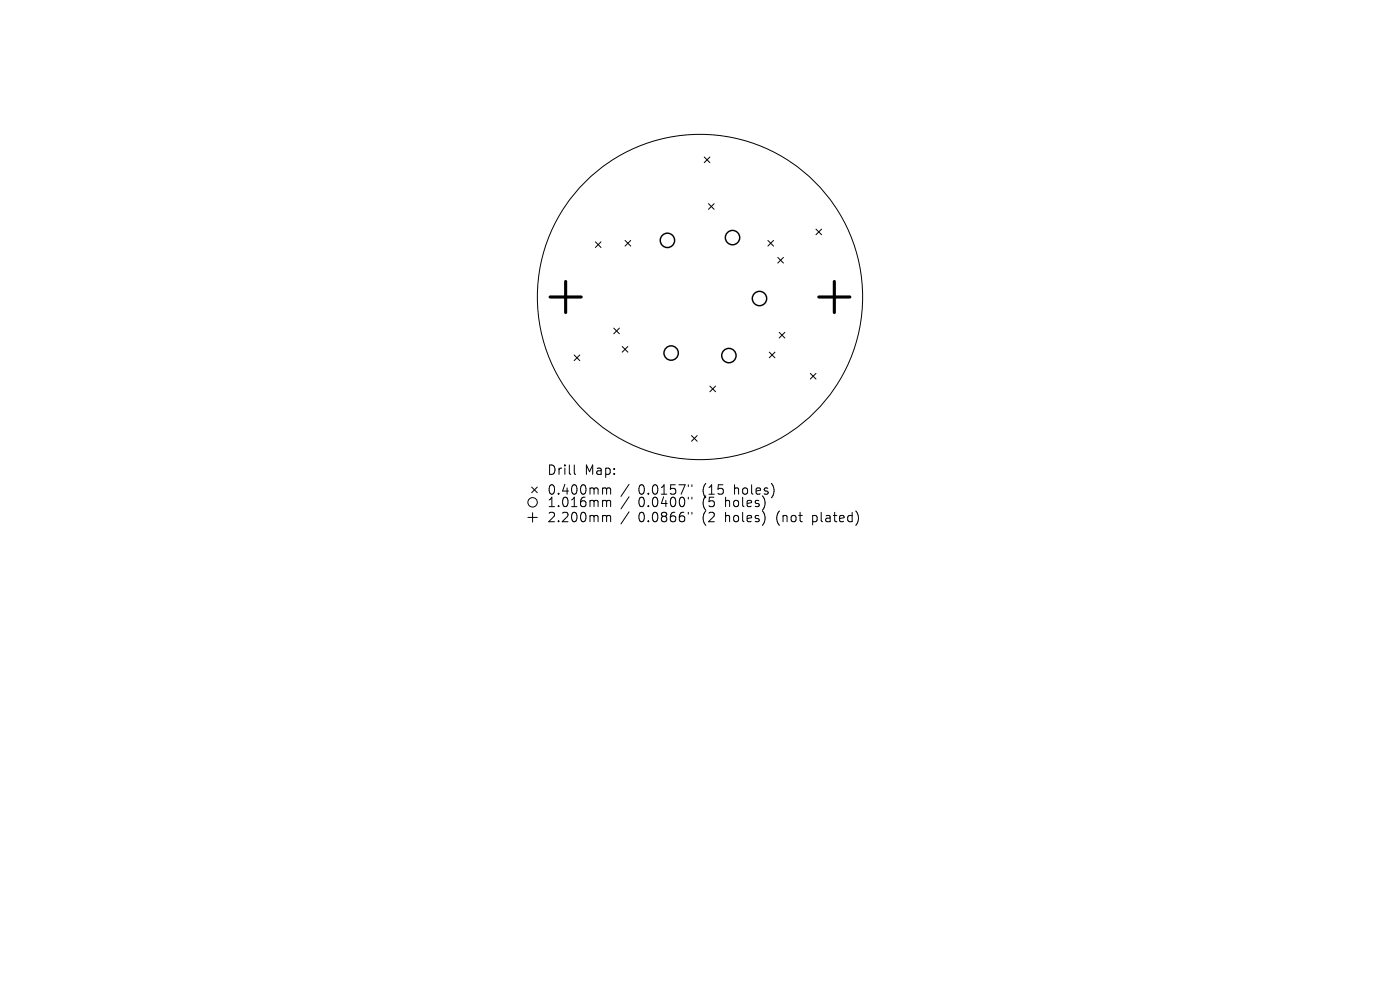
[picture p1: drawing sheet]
<svg xmlns="http://www.w3.org/2000/svg" width="297mm" height="210mm" viewBox="0 0 297 210" stroke-linecap="round" stroke-linejoin="round" font-family="sans-serif">
<defs><g id="words">
<g font-size="2.8">
<text x="116" y="101">Drill</text>
<text x="124" y="101">Map:</text>
<text x="116" y="105.2">0.400mm</text>
<text x="116" y="107.9">1.016mm</text>
<text x="135.4" y="105.2">0.0157&quot;</text>
<text x="135.4" y="107.9">0.0400&quot;</text>
<text x="149.2" y="105.2">(15</text>
<text x="149.2" y="107.9">(5</text>
<text x="154.1" y="107.9">holes)</text>
<text x="156" y="105.2">holes)</text>
<text x="116" y="111.1">2.200mm</text>
<text x="135.4" y="111.1">0.0866&quot;</text>
<text x="149.2" y="111.1">(2</text>
<text x="154.1" y="111.1">holes)</text>
<text x="165.2" y="111.1">(not</text>
<text x="173" y="111.1">plated)</text>
</g>
</g></defs>
<g fill="none" stroke="#000" stroke-width=".21">
<path d="M149.4 33.3l1.2 1.2M150.6 33.3l-1.2 1.2M126.3 51.3l1.2 1.2M127.5 51.3l-1.2 1.2M132.6 51l1.2 1.2M133.8 51l-1.2 1.2M150.3 43.2l1.2 1.2M151.5 43.2l-1.2 1.2M162.9 51l1.2 1.2M164.1 51l-1.2 1.2M165 54.6l1.2 1.2M166.2 54.6l-1.2 1.2"/>
<path d="M173.1 48.6l1.2 1.2M174.3 48.6l-1.2 1.2M121.8 75.3l1.2 1.2M123 75.3l-1.2 1.2M130.2 69.6l1.2 1.2M131.4 69.6l-1.2 1.2M132 73.5l1.2 1.2M133.2 73.5l-1.2 1.2M163.2 74.7l1.2 1.2M164.4 74.7l-1.2 1.2M165.3 70.5l1.2 1.2M166.5 70.5l-1.2 1.2"/>
<path d="M171.9 79.2l1.2 1.2M173.1 79.2l-1.2 1.2M121.8 98.6v1.7l.3 .3M146.7 92.4l1.2 1.2M147.9 92.4l-1.2 1.2M150.6 81.9l1.2 1.2M151.8 81.9l-1.2 1.2M112 109.8h2M112.8 103.3l1.2 1.2M113 108.8v2M114 103.3l-1.2 1.2M128.1 103.5h.3l.3 .3"/>
<path d="M128.1 106.1h.3l.3 .3M128.1 109.3h.3l.3 .3M128.7 103.8l.3-.3 .4 .1 .1 1.2M128.7 103.8v1M128.7 106.4v1.1M128.7 109.6v1.1M128.7 106.4l.3-.3 .4 .1 .1 1.3M128.7 109.6l.3-.3 .4 .1 .1 1.3M133.4 102.7l-1.7 2.6M133.4 105.4l-1.7 2.5M133.4 108.6l-1.7 2.5M146 102.8v.4"/>
<path d="M146 105.5v.4M146 108.7v.4M146.8 102.8v.4M146.8 105.5v.4M146.8 108.7v.4"/>
<circle cx="148.5" cy="63" r="34.5"/>
<circle cx="113" cy="106.6" r="1"/>
</g>
<g fill="none" stroke="#000" stroke-width=".3">
<circle cx="141.6" cy="51" r="1.52"/>
<circle cx="155.4" cy="50.4" r="1.52"/>
<circle cx="142.4" cy="74.9" r="1.52"/>
<circle cx="154.6" cy="75.4" r="1.52"/>
<circle cx="161.1" cy="63.3" r="1.52"/>
</g>
<path d="M120 59.7v6.6M177 59.7v6.6M116.7 63h6.6M173.7 63h6.6" fill="none" stroke="#000" stroke-width=".66"/>
<use href="#words"/>
</svg>
